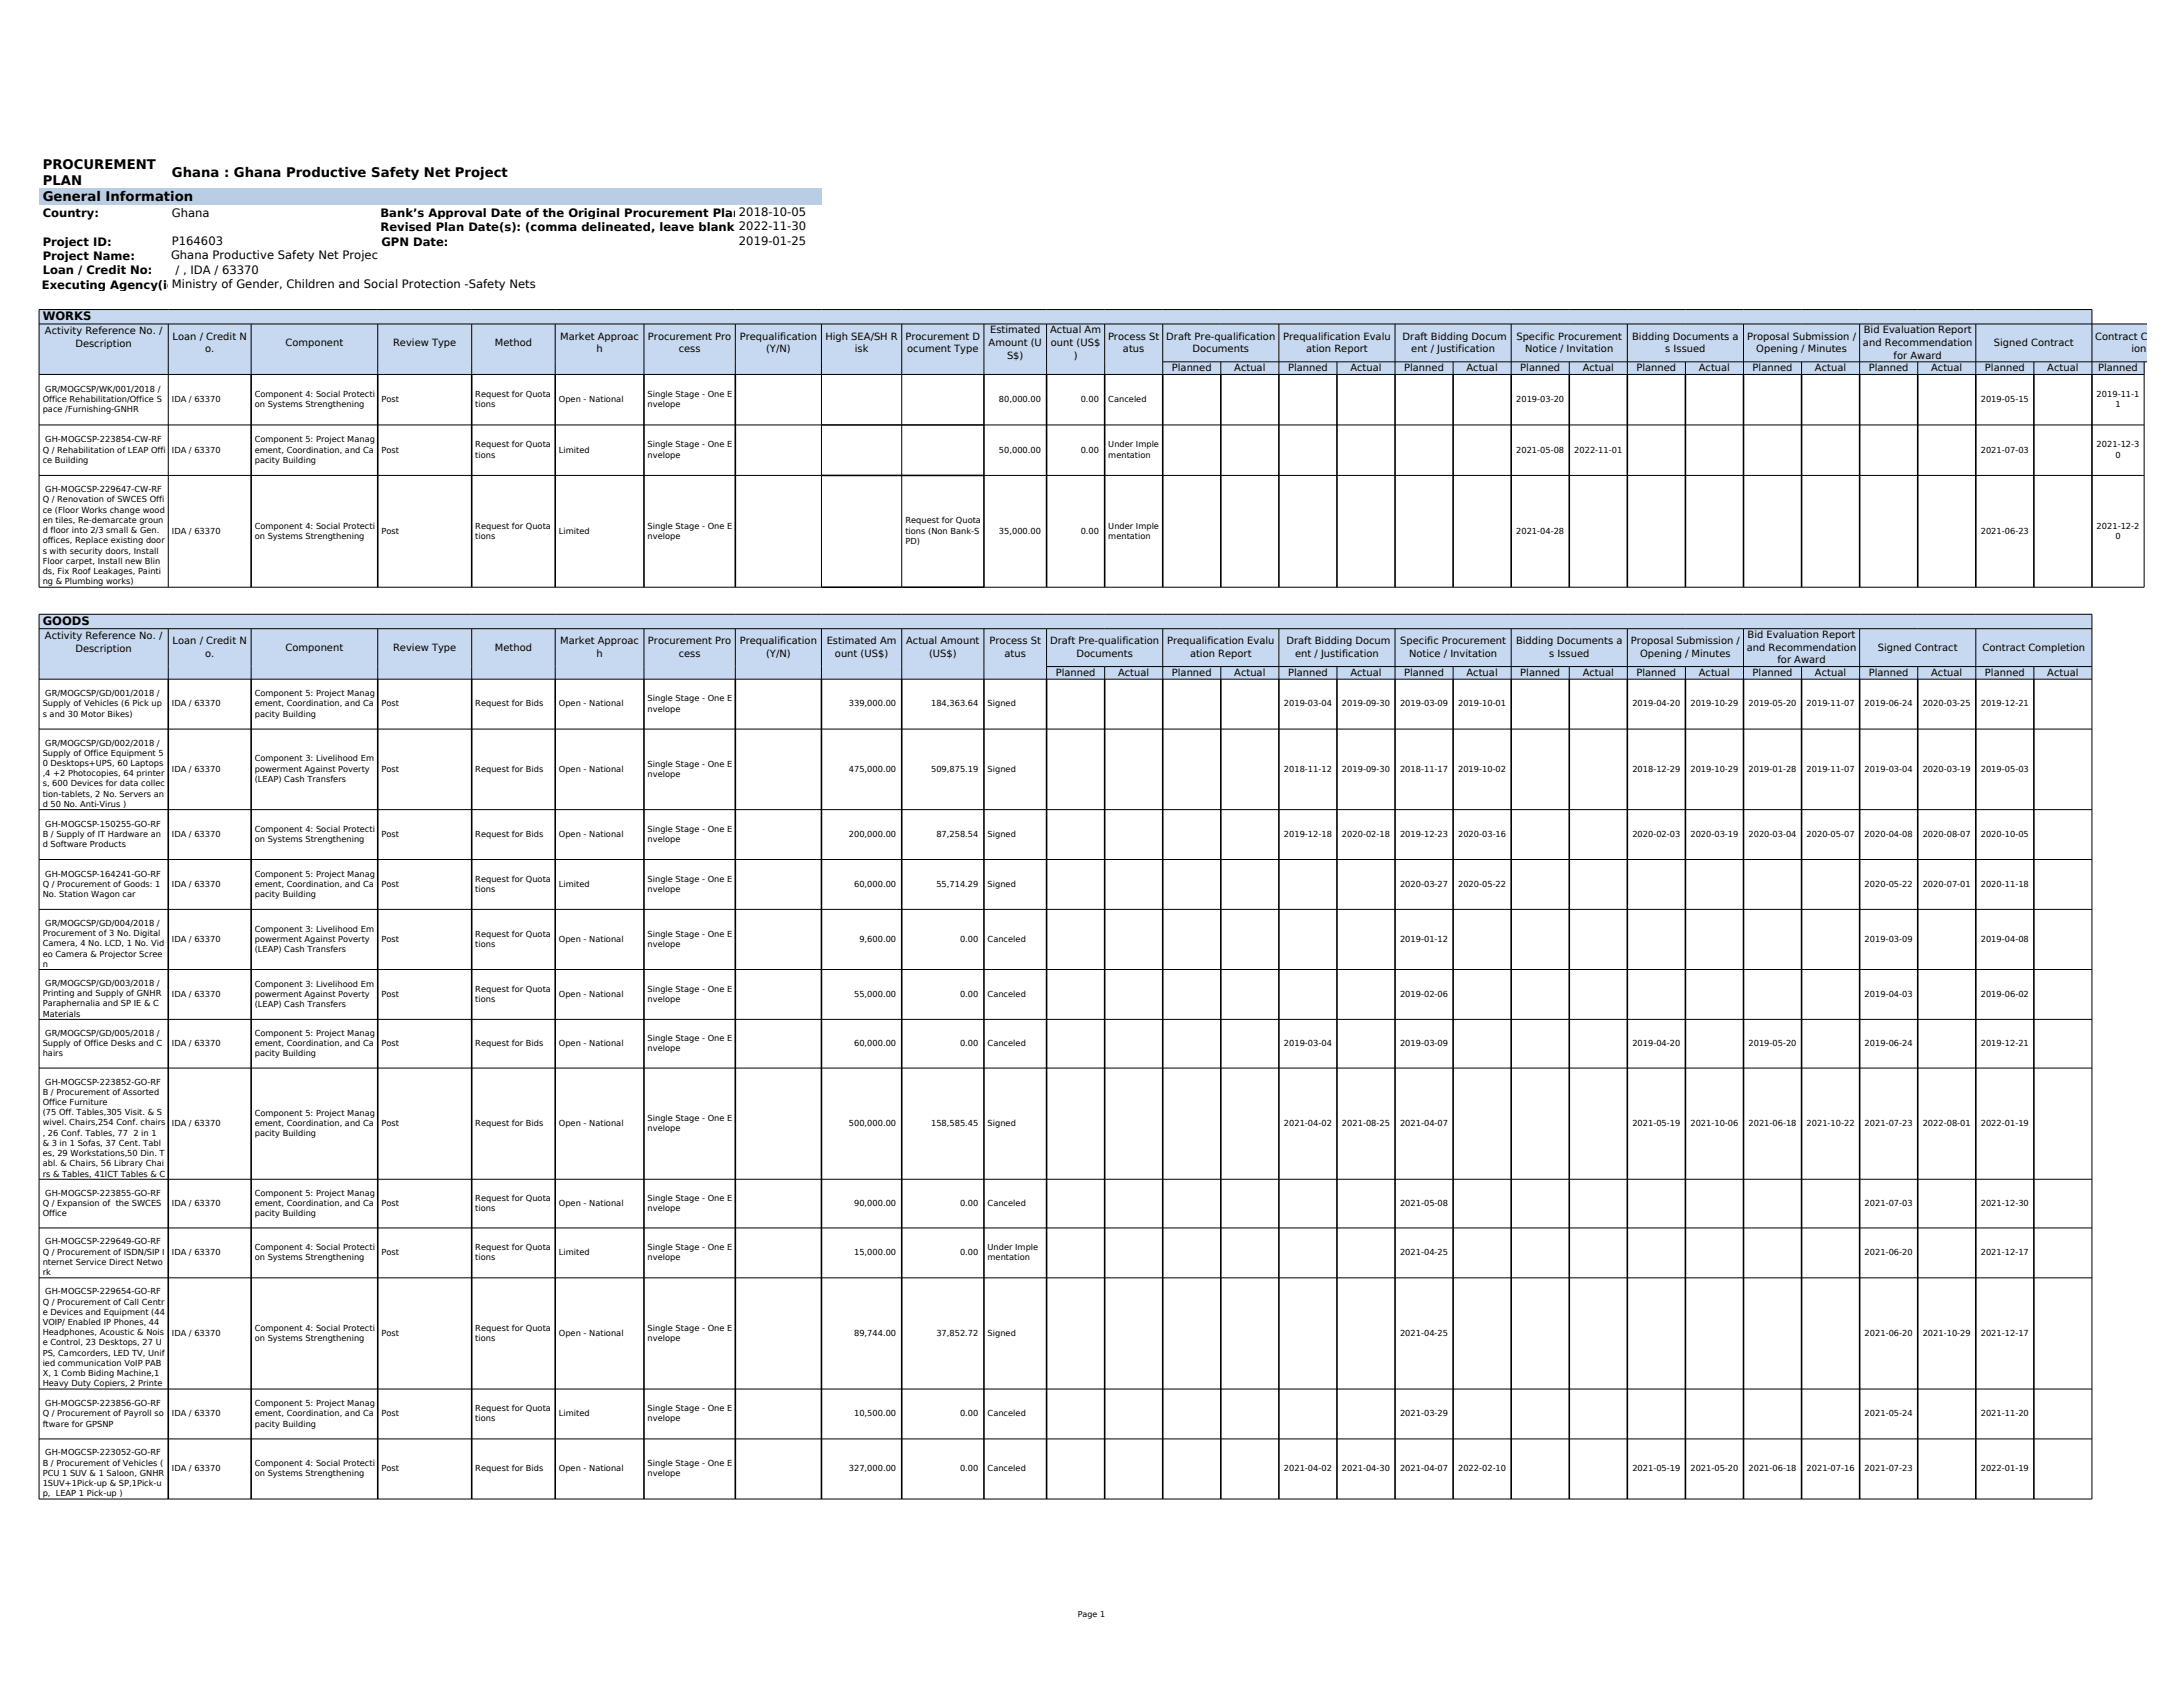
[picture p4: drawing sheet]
<svg xmlns="http://www.w3.org/2000/svg" width="279mm" height="216mm" viewBox="0 0 279 216" stroke-linecap="round" stroke-linejoin="round" font-family="sans-serif">
<defs><g id="words">
<g font-size="1.7">
<text x="5.5" y="21.6">PROCUREMENT</text>
<text x="5.5" y="23.7">PLAN</text>
<text x="22" y="22.6">Ghana : Ghana Productive Safety Net Project</text>
<text x="5.5" y="25.7">General Information</text>
</g>
<g font-size="1.5">
<text x="5.5" y="27.8">Country:</text>
<text x="22" y="27.8">Ghana</text>
<text x="48.7" y="27.7">Bank’s Approval Date of the Original Procurement Plan2:018-10-05</text>
<text x="48.7" y="29.6">Revised Plan Date(s): (comma delineated, leave blank i2f0none)</text>
<text x="96.5" y="29.5">22-11-30</text>
<text x="5.5" y="31.4">Project ID:</text>
<text x="5.5" y="33.3">Project Name:</text>
<text x="5.5" y="35.1">Loan / Credit No:</text>
<text x="21.9" y="33.2">Ghana Productive Safety Net Project</text>
<text x="22" y="31.3">P164603</text>
<text x="22.5" y="35">/ , IDA / 63370</text>
<text x="48.8" y="31.4">GPN Date:</text>
<text x="94.6" y="31.3">2019-01-25</text>
<text x="5.4" y="37">Executing Agency(ieMinistry of Gender, Children and Social Protection -Safety Nets</text>
<text x="5.5" y="41">WORKS</text>
<text x="22.4" y="37">s):</text>
<text x="5.5" y="80">GOODS</text>
</g>
<g font-size="1.3">
<text x="5.8" y="42.8">Activity Reference No. /</text>
<text x="9.7" y="44.4">Description</text>
<text x="22.1" y="43.5">Loan / Credit N</text>
<text x="26.2" y="45.1">o.</text>
<text x="36.6" y="44.3">Component</text>
<text x="50.3" y="44.3">Review Type</text>
<text x="63.3" y="44.3">Method</text>
<text x="71.7" y="43.5">Market Approac</text>
<text x="76.3" y="45.1">h</text>
<text x="82.9" y="43.5">Procurement Pro</text>
<text x="86.9" y="45.1">cess</text>
<text x="94.7" y="43.5">Prequalification</text>
<text x="98.1" y="45.1">(Y/N)</text>
<text x="105.6" y="43.5">High SEA/SH R</text>
<text x="109.4" y="45.1">isk</text>
<text x="115.9" y="43.5">Procurement D</text>
<text x="116.1" y="45.1">ocument Type</text>
<text x="126.5" y="44.3">Amount (U</text>
<text x="126.7" y="42.7">Estimated</text>
<text x="128.9" y="45.9">S$)</text>
<text x="134.4" y="42.7">Actual Am</text>
<text x="134.5" y="44.3">ount (US$</text>
<text x="137.4" y="45.9">)</text>
<text x="141.8" y="43.5">Process St</text>
<text x="143.7" y="45.1">atus</text>
<text x="149.3" y="43.5">Draft Pre-qualification</text>
<text x="150" y="47.5">Planned</text>
<text x="152.6" y="45.1">Documents</text>
<text x="158" y="47.5">Actual</text>
<text x="164.2" y="43.5">Prequalification Evalu</text>
<text x="164.9" y="47.5">Planned</text>
<text x="167.2" y="45.1">ation Report</text>
<text x="172.8" y="47.5">Actual</text>
<text x="179.5" y="43.5">Draft Bidding Docum</text>
<text x="179.7" y="47.5">Planned</text>
<text x="180.6" y="45.1">ent / Justification</text>
<text x="187.7" y="47.5">Actual</text>
<text x="194.1" y="43.5">Specific Procurement</text>
<text x="194.6" y="47.5">Planned</text>
<text x="195.2" y="45.1">Notice / Invitation</text>
<text x="202.6" y="47.5">Actual</text>
<text x="208.9" y="43.5">Bidding Documents a</text>
<text x="209.5" y="47.5">Planned</text>
<text x="213.1" y="45.1">s Issued</text>
<text x="217.4" y="47.5">Actual</text>
<text x="223.6" y="43.5">Proposal Submission /</text>
<text x="224.3" y="47.5">Planned</text>
<text x="224.8" y="45.1">Opening / Minutes</text>
<text x="232.3" y="47.5">Actual</text>
<text x="238.4" y="44.3">and Recommendation</text>
<text x="238.5" y="42.7">Bid Evaluation Report</text>
<text x="239.2" y="47.5">Planned</text>
<text x="242.4" y="45.9">for Award</text>
<text x="247.2" y="47.5">Actual</text>
<text x="254.1" y="47.5">Planned</text>
<text x="255.2" y="44.3">Signed Contract</text>
<text x="262" y="47.5">Actual</text>
<text x="268.2" y="43.5">Contract C</text>
<text x="268.5" y="47.5">Planned</text>
<text x="272.8" y="45.1">ion</text>
<text x="5.8" y="81.8">Activity Reference No. /</text>
<text x="9.7" y="83.4">Description</text>
<text x="22.1" y="82.5">Loan / Credit N</text>
<text x="36.6" y="83.3">Component</text>
<text x="50.3" y="83.3">Review Type</text>
<text x="63.3" y="83.3">Method</text>
<text x="71.7" y="82.5">Market Approac</text>
<text x="82.9" y="82.5">Procurement Pro</text>
<text x="94.7" y="82.5">Prequalification</text>
<text x="105.8" y="82.5">Estimated Am</text>
<text x="116" y="82.5">Actual Amount</text>
<text x="126.7" y="82.5">Process St</text>
<text x="134.4" y="82.5">Draft Pre-qualification</text>
<text x="149.4" y="82.5">Prequalification Evalu</text>
<text x="164.7" y="82.5">Draft Bidding Docum</text>
<text x="179.2" y="82.5">Specific Procurement</text>
<text x="194" y="82.5">Bidding Documents a</text>
<text x="208.7" y="82.5">Proposal Submission /</text>
<text x="223.6" y="83.3">and Recommendation</text>
<text x="223.7" y="81.7">Bid Evaluation Report</text>
<text x="240.3" y="83.3">Signed Contract</text>
<text x="253.7" y="83.3">Contract Completion</text>
<text x="26.2" y="84.1">o.</text>
<text x="76.3" y="84.1">h</text>
<text x="86.9" y="84.1">cess</text>
<text x="98.1" y="84.1">(Y/N)</text>
<text x="106.9" y="84.1">ount (US$)</text>
<text x="118.9" y="84.1">(US$)</text>
<text x="128.6" y="84.1">atus</text>
<text x="135.1" y="86.5">Planned</text>
<text x="137.8" y="84.1">Documents</text>
<text x="143.1" y="86.5">Actual</text>
<text x="150" y="86.5">Planned</text>
<text x="152.3" y="84.1">ation Report</text>
<text x="158" y="86.5">Actual</text>
<text x="164.9" y="86.5">Planned</text>
<text x="165.8" y="84.1">ent / Justification</text>
<text x="172.8" y="86.5">Actual</text>
<text x="179.7" y="86.5">Planned</text>
<text x="180.3" y="84.1">Notice / Invitation</text>
<text x="187.7" y="86.5">Actual</text>
<text x="194.6" y="86.5">Planned</text>
<text x="198.3" y="84.1">s Issued</text>
<text x="202.6" y="86.5">Actual</text>
<text x="209.5" y="86.5">Planned</text>
<text x="209.9" y="84.1">Opening / Minutes</text>
<text x="217.4" y="86.5">Actual</text>
<text x="224.3" y="86.5">Planned</text>
<text x="227.5" y="84.9">for Award</text>
<text x="232.3" y="86.5">Actual</text>
<text x="239.2" y="86.5">Planned</text>
<text x="247.2" y="86.5">Actual</text>
<text x="254.1" y="86.5">Planned</text>
<text x="262" y="86.5">Actual</text>
</g>
<g font-size="1.1">
<text x="5.5" y="51.5">Office Rehabilitation/Office S</text>
<text x="5.5" y="52.8">pace /Furnishing-GNHR</text>
<text x="5.8" y="50.1">GR/MOGCSP/WK/001/2018 /</text>
<text x="22" y="51.5">IDA / 63370</text>
<text x="32.6" y="50.8">Component 4: Social Protecti</text>
<text x="32.6" y="52.1">on Systems Strengthening</text>
<text x="48.8" y="51.5">Post</text>
<text x="60.8" y="50.8">Request for Quota</text>
<text x="60.8" y="52.1">tions</text>
<text x="71.5" y="51.5">Open - National</text>
<text x="82.9" y="50.8">Single Stage - One E</text>
<text x="82.9" y="52.1">nvelope</text>
<text x="127.9" y="51.5">80,000.00</text>
<text x="138.3" y="51.5">0.00</text>
<text x="141.8" y="51.5">Canceled</text>
<text x="194.1" y="51.5">2019-03-20</text>
<text x="253.5" y="51.5">2019-05-15</text>
<text x="268.3" y="50.8">2019-11-1</text>
<text x="270.8" y="52.1">1</text>
<text x="5.5" y="57.9">Q / Rehabilitation of LEAP Offi</text>
<text x="5.5" y="59.2">ce Building</text>
<text x="5.8" y="56.6">GH-MOGCSP-223854-CW-RF</text>
<text x="22" y="57.9">IDA / 63370</text>
<text x="32.6" y="56.6">Component 5: Project Manag</text>
<text x="32.6" y="57.9">ement, Coordination, and Ca</text>
<text x="32.6" y="59.2">pacity Building</text>
<text x="48.8" y="57.9">Post</text>
<text x="60.8" y="57.3">Request for Quota</text>
<text x="60.8" y="58.6">tions</text>
<text x="71.5" y="57.9">Limited</text>
<text x="82.9" y="57.3">Single Stage - One E</text>
<text x="82.9" y="58.6">nvelope</text>
<text x="127.9" y="57.9">50,000.00</text>
<text x="138.3" y="57.9">0.00</text>
<text x="141.8" y="57.3">Under Imple</text>
<text x="141.8" y="58.6">mentation</text>
<text x="194.1" y="57.9">2021-05-08</text>
<text x="201.5" y="57.9">2022-11-01</text>
<text x="253.5" y="57.9">2021-07-03</text>
<text x="268.3" y="57.3">2021-12-3</text>
<text x="270.8" y="58.6">0</text>
<text x="5.5" y="64.3">Q / Renovation of SWCES Offi</text>
<text x="5.5" y="65.6">ce (Floor Works change wood</text>
<text x="5.8" y="63">GH-MOGCSP-229647-CW-RF</text>
<text x="5.5" y="66.9">en tiles, Re-demarcate groun</text>
<text x="5.5" y="68.2">d floor into 2/3 small &amp; Gen.</text>
<text x="5.5" y="69.5">offices, Replace existing door</text>
<text x="5.5" y="70.8">s with security doors, Install</text>
<text x="22" y="68.3">IDA / 63370</text>
<text x="32.6" y="67.6">Component 4: Social Protecti</text>
<text x="32.6" y="69">on Systems Strengthening</text>
<text x="48.8" y="68.3">Post</text>
<text x="60.8" y="67.6">Request for Quota</text>
<text x="60.8" y="69">tions</text>
<text x="71.5" y="68.3">Limited</text>
<text x="82.9" y="67.6">Single Stage - One E</text>
<text x="82.9" y="69">nvelope</text>
<text x="115.9" y="67">Request for Quota</text>
<text x="115.9" y="68.3">tions (Non Bank-S</text>
<text x="115.9" y="69.6">PD)</text>
<text x="127.9" y="68.3">35,000.00</text>
<text x="138.3" y="68.3">0.00</text>
<text x="141.8" y="67.6">Under Imple</text>
<text x="141.8" y="69">mentation</text>
<text x="194.1" y="68.3">2021-04-28</text>
<text x="253.5" y="68.3">2021-06-23</text>
<text x="268.3" y="67.6">2021-12-2</text>
<text x="270.8" y="69">0</text>
<text x="5.5" y="72.1">Floor carpet, Install new Blin</text>
<text x="5.5" y="73.5">ds, Fix Roof Leakages, Painti</text>
<text x="5.5" y="74.8">ng &amp; Plumbing works)</text>
<text x="5.8" y="89.1">GR/MOGCSP/GD/001/2018 /</text>
<text x="32.6" y="89.1">Component 5: Project Manag</text>
<text x="82.9" y="89.8">Single Stage - One E</text>
<text x="5.5" y="90.4">Supply of Vehicles (6 Pick up</text>
<text x="5.5" y="91.7">s and 30 Motor Bikes)</text>
<text x="5.8" y="95.4">GR/MOGCSP/GD/002/2018 /</text>
<text x="22" y="90.4">IDA / 63370</text>
<text x="32.6" y="90.4">ement, Coordination, and Ca</text>
<text x="32.6" y="91.7">pacity Building</text>
<text x="48.8" y="90.4">Post</text>
<text x="60.8" y="90.4">Request for Bids</text>
<text x="71.5" y="90.4">Open - National</text>
<text x="82.9" y="91.1">nvelope</text>
<text x="108.6" y="90.4">339,000.00</text>
<text x="119.2" y="90.4">184,363.64</text>
<text x="126.4" y="90.4">Signed</text>
<text x="164.3" y="90.4">2019-03-04</text>
<text x="171.8" y="90.4">2019-09-30</text>
<text x="179.2" y="90.4">2019-03-09</text>
<text x="186.6" y="90.4">2019-10-01</text>
<text x="208.9" y="90.4">2019-04-20</text>
<text x="216.4" y="90.4">2019-10-29</text>
<text x="223.8" y="90.4">2019-05-20</text>
<text x="231.2" y="90.4">2019-11-07</text>
<text x="238.7" y="90.4">2019-06-24</text>
<text x="246.1" y="90.4">2020-03-25</text>
<text x="253.5" y="90.4">2019-12-21</text>
<text x="5.5" y="96.7">Supply of Office Equipment 5</text>
<text x="5.5" y="98">0 Desktops+UPS, 60 Laptops</text>
<text x="5.5" y="99.3">,4 +2 Photocopies, 64 printer</text>
<text x="5.5" y="100.6">s, 600 Devices for data collec</text>
<text x="5.5" y="102">tion-tablets, 2 No. Servers an</text>
<text x="22" y="98.8">IDA / 63370</text>
<text x="32.6" y="97.5">Component 3: Livelihood Em</text>
<text x="32.6" y="98.8">powerment Against Poverty</text>
<text x="32.6" y="100.1">(LEAP) Cash Transfers</text>
<text x="48.8" y="98.8">Post</text>
<text x="60.8" y="98.8">Request for Bids</text>
<text x="71.5" y="98.8">Open - National</text>
<text x="82.9" y="98.1">Single Stage - One E</text>
<text x="82.9" y="99.4">nvelope</text>
<text x="108.6" y="98.8">475,000.00</text>
<text x="119.2" y="98.8">509,875.19</text>
<text x="126.4" y="98.8">Signed</text>
<text x="164.3" y="98.8">2018-11-12</text>
<text x="171.8" y="98.8">2019-09-30</text>
<text x="179.2" y="98.8">2018-11-17</text>
<text x="186.6" y="98.8">2019-10-02</text>
<text x="208.9" y="98.8">2018-12-29</text>
<text x="216.4" y="98.8">2019-10-29</text>
<text x="223.8" y="98.8">2019-01-28</text>
<text x="231.2" y="98.8">2019-11-07</text>
<text x="238.7" y="98.8">2019-03-04</text>
<text x="246.1" y="98.8">2020-03-19</text>
<text x="253.5" y="98.8">2019-05-03</text>
<text x="5.5" y="103.3">d 50 No. Anti-Virus )</text>
<text x="5.5" y="107.1">B / Supply of IT Hardware an</text>
<text x="5.8" y="105.8">GH-MOGCSP-150255-GO-RF</text>
<text x="22" y="107.1">IDA / 63370</text>
<text x="32.6" y="106.5">Component 4: Social Protecti</text>
<text x="32.6" y="107.8">on Systems Strengthening</text>
<text x="48.8" y="107.1">Post</text>
<text x="60.8" y="107.1">Request for Bids</text>
<text x="71.5" y="107.1">Open - National</text>
<text x="82.9" y="106.5">Single Stage - One E</text>
<text x="82.9" y="107.8">nvelope</text>
<text x="108.6" y="107.1">200,000.00</text>
<text x="119.8" y="107.1">87,258.54</text>
<text x="126.4" y="107.1">Signed</text>
<text x="164.3" y="107.1">2019-12-18</text>
<text x="171.8" y="107.1">2020-02-18</text>
<text x="179.2" y="107.1">2019-12-23</text>
<text x="186.6" y="107.1">2020-03-16</text>
<text x="208.9" y="107.1">2020-02-03</text>
<text x="216.4" y="107.1">2020-03-19</text>
<text x="223.8" y="107.1">2020-03-04</text>
<text x="231.2" y="107.1">2020-05-07</text>
<text x="238.7" y="107.1">2020-04-08</text>
<text x="246.1" y="107.1">2020-08-07</text>
<text x="253.5" y="107.1">2020-10-05</text>
<text x="5.5" y="108.4">d Software Products</text>
<text x="5.5" y="113.5">Q / Procurement of Goods: 1</text>
<text x="5.8" y="112.2">GH-MOGCSP-164241-GO-RF</text>
<text x="22" y="113.5">IDA / 63370</text>
<text x="32.6" y="112.2">Component 5: Project Manag</text>
<text x="32.6" y="113.5">ement, Coordination, and Ca</text>
<text x="48.8" y="113.5">Post</text>
<text x="60.8" y="112.8">Request for Quota</text>
<text x="71.5" y="113.5">Limited</text>
<text x="82.9" y="112.8">Single Stage - One E</text>
<text x="109.3" y="113.5">60,000.00</text>
<text x="119.8" y="113.5">55,714.29</text>
<text x="126.4" y="113.5">Signed</text>
<text x="179.2" y="113.5">2020-03-27</text>
<text x="186.6" y="113.5">2020-05-22</text>
<text x="238.7" y="113.5">2020-05-22</text>
<text x="246.1" y="113.5">2020-07-01</text>
<text x="253.5" y="113.5">2020-11-18</text>
<text x="5.5" y="114.8">No. Station Wagon car</text>
<text x="5.5" y="119.8">Procurement of 3 No. Digital</text>
<text x="5.8" y="118.5">GR/MOGCSP/GD/004/2018 /</text>
<text x="32.6" y="114.8">pacity Building</text>
<text x="32.6" y="119.2">Component 3: Livelihood Em</text>
<text x="60.8" y="114.1">tions</text>
<text x="60.8" y="119.9">Request for Quota</text>
<text x="82.9" y="114.1">nvelope</text>
<text x="82.9" y="119.9">Single Stage - One E</text>
<text x="5.5" y="121.1">Camera, 4 No. LCD, 1 No. Vid</text>
<text x="5.5" y="122.4">eo Camera &amp; Projector Scree</text>
<text x="5.5" y="123.7">n</text>
<text x="22" y="120.5">IDA / 63370</text>
<text x="32.6" y="120.5">powerment Against Poverty</text>
<text x="32.6" y="121.8">(LEAP) Cash Transfers</text>
<text x="48.8" y="120.5">Post</text>
<text x="60.8" y="121.2">tions</text>
<text x="71.5" y="120.5">Open - National</text>
<text x="82.9" y="121.2">nvelope</text>
<text x="110" y="120.5">9,600.00</text>
<text x="122.9" y="120.5">0.00</text>
<text x="126.4" y="120.5">Canceled</text>
<text x="179.2" y="120.5">2019-01-12</text>
<text x="238.7" y="120.5">2019-03-09</text>
<text x="253.5" y="120.5">2019-04-08</text>
<text x="5.5" y="127.5">Printing and Supply of GNHR</text>
<text x="5.5" y="128.8">Paraphernalia and SP IE &amp; C</text>
<text x="5.5" y="130.1">Materials</text>
<text x="5.8" y="126.2">GR/MOGCSP/GD/003/2018 /</text>
<text x="22" y="127.6">IDA / 63370</text>
<text x="32.6" y="126.3">Component 3: Livelihood Em</text>
<text x="32.6" y="127.6">powerment Against Poverty</text>
<text x="32.6" y="128.9">(LEAP) Cash Transfers</text>
<text x="48.8" y="127.6">Post</text>
<text x="60.8" y="126.9">Request for Quota</text>
<text x="60.8" y="128.2">tions</text>
<text x="71.5" y="127.6">Open - National</text>
<text x="82.9" y="126.9">Single Stage - One E</text>
<text x="82.9" y="128.2">nvelope</text>
<text x="109.3" y="127.6">55,000.00</text>
<text x="122.9" y="127.6">0.00</text>
<text x="126.4" y="127.6">Canceled</text>
<text x="179.2" y="127.6">2019-02-06</text>
<text x="238.7" y="127.6">2019-04-03</text>
<text x="253.5" y="127.6">2019-06-02</text>
<text x="5.5" y="133.9">Supply of Office Desks and C</text>
<text x="5.5" y="135.2">hairs</text>
<text x="5.8" y="132.6">GR/MOGCSP/GD/005/2018 /</text>
<text x="22" y="133.9">IDA / 63370</text>
<text x="32.6" y="132.6">Component 5: Project Manag</text>
<text x="32.6" y="133.9">ement, Coordination, and Ca</text>
<text x="32.6" y="135.2">pacity Building</text>
<text x="48.8" y="133.9">Post</text>
<text x="60.8" y="133.9">Request for Bids</text>
<text x="71.5" y="133.9">Open - National</text>
<text x="82.9" y="133.2">Single Stage - One E</text>
<text x="82.9" y="134.5">nvelope</text>
<text x="109.3" y="133.9">60,000.00</text>
<text x="122.9" y="133.9">0.00</text>
<text x="126.4" y="133.9">Canceled</text>
<text x="164.3" y="133.9">2019-03-04</text>
<text x="179.2" y="133.9">2019-03-09</text>
<text x="208.9" y="133.9">2019-04-20</text>
<text x="223.8" y="133.9">2019-05-20</text>
<text x="238.7" y="133.9">2019-06-24</text>
<text x="253.5" y="133.9">2019-12-21</text>
<text x="5.5" y="140.1">B / Procurement of Assorted</text>
<text x="5.5" y="141.4">Office Furniture</text>
<text x="5.5" y="142.7">(75 Off. Tables,305 Visit. &amp; S</text>
<text x="5.8" y="138.8">GH-MOGCSP-223852-GO-RF</text>
<text x="32.6" y="142.8">Component 5: Project Manag</text>
<text x="82.9" y="143.5">Single Stage - One E</text>
<text x="5.5" y="144">wivel. Chairs,254 Conf. chairs</text>
<text x="5.5" y="145.3">, 26 Conf. Tables, 77</text>
<text x="5.5" y="146.6">&amp; 3 in 1 Sofas, 37 Cent. Tabl</text>
<text x="5.5" y="148">es, 29 Workstations,50 Din. T</text>
<text x="5.5" y="149.3">abl. &amp; Chairs, 56 Library Chai</text>
<text x="17.1" y="145.3">2 in 1</text>
<text x="22" y="144.1">IDA / 63370</text>
<text x="32.6" y="144.1">ement, Coordination, and Ca</text>
<text x="32.6" y="145.4">pacity Building</text>
<text x="48.8" y="144.1">Post</text>
<text x="60.8" y="144.1">Request for Bids</text>
<text x="71.5" y="144.1">Open - National</text>
<text x="82.9" y="144.8">nvelope</text>
<text x="108.6" y="144.1">500,000.00</text>
<text x="119.2" y="144.1">158,585.45</text>
<text x="126.4" y="144.1">Signed</text>
<text x="164.3" y="144.1">2021-04-02</text>
<text x="171.8" y="144.1">2021-08-25</text>
<text x="179.2" y="144.1">2021-04-07</text>
<text x="208.9" y="144.1">2021-05-19</text>
<text x="216.4" y="144.1">2021-10-06</text>
<text x="223.8" y="144.1">2021-06-18</text>
<text x="231.2" y="144.1">2021-10-22</text>
<text x="238.7" y="144.1">2021-07-23</text>
<text x="246.1" y="144.1">2022-08-01</text>
<text x="253.5" y="144.1">2022-01-19</text>
<text x="5.5" y="150.6">rs &amp; Tables, 41ICT Tables &amp; C</text>
<text x="5.5" y="151.9">hairs)</text>
<text x="5.5" y="154.3">Q / Expansion of the SWCES</text>
<text x="5.5" y="155.6">Office</text>
<text x="5.8" y="153">GH-MOGCSP-223855-GO-RF</text>
<text x="22" y="154.3">IDA / 63370</text>
<text x="32.6" y="153">Component 5: Project Manag</text>
<text x="32.6" y="154.3">ement, Coordination, and Ca</text>
<text x="32.6" y="155.6">pacity Building</text>
<text x="48.8" y="154.3">Post</text>
<text x="60.8" y="153.7">Request for Quota</text>
<text x="60.8" y="155">tions</text>
<text x="71.5" y="154.3">Open - National</text>
<text x="82.9" y="153.7">Single Stage - One E</text>
<text x="82.9" y="155">nvelope</text>
<text x="109.3" y="154.3">90,000.00</text>
<text x="122.9" y="154.3">0.00</text>
<text x="126.4" y="154.3">Canceled</text>
<text x="179.2" y="154.3">2021-05-08</text>
<text x="238.7" y="154.3">2021-07-03</text>
<text x="253.5" y="154.3">2021-12-30</text>
<text x="5.5" y="160.6">Q / Procurement of ISDN/SIP I</text>
<text x="5.5" y="161.9">nternet Service Direct Netwo</text>
<text x="5.8" y="159.3">GH-MOGCSP-229649-GO-RF</text>
<text x="22" y="160.6">IDA / 63370</text>
<text x="32.6" y="160">Component 4: Social Protecti</text>
<text x="32.6" y="161.3">on Systems Strengthening</text>
<text x="48.8" y="160.6">Post</text>
<text x="60.8" y="160">Request for Quota</text>
<text x="60.8" y="161.3">tions</text>
<text x="71.5" y="160.6">Limited</text>
<text x="82.9" y="160">Single Stage - One E</text>
<text x="82.9" y="161.3">nvelope</text>
<text x="109.3" y="160.6">15,000.00</text>
<text x="122.9" y="160.6">0.00</text>
<text x="126.4" y="160">Under Imple</text>
<text x="126.4" y="161.3">mentation</text>
<text x="179.2" y="160.6">2021-04-25</text>
<text x="238.7" y="160.6">2021-06-20</text>
<text x="253.5" y="160.6">2021-12-17</text>
<text x="5.5" y="163.2">rk</text>
<text x="5.5" y="167">Q / Procurement of Call Centr</text>
<text x="5.8" y="165.6">GH-MOGCSP-229654-GO-RF</text>
<text x="5.5" y="168.3">e Devices and Equipment (44</text>
<text x="5.5" y="169.6">VOIP/ Enabled IP Phones, 44</text>
<text x="5.5" y="170.9">Headphones, Acoustic &amp; Nois</text>
<text x="5.5" y="172.2">e Control, 23 Desktops, 27 U</text>
<text x="5.5" y="173.5">PS, Camcorders, LED TV, Unif</text>
<text x="22" y="171">IDA / 63370</text>
<text x="32.6" y="170.3">Component 4: Social Protecti</text>
<text x="32.6" y="171.6">on Systems Strengthening</text>
<text x="48.8" y="171">Post</text>
<text x="60.8" y="170.3">Request for Quota</text>
<text x="60.8" y="171.6">tions</text>
<text x="71.5" y="171">Open - National</text>
<text x="82.9" y="170.3">Single Stage - One E</text>
<text x="82.9" y="171.6">nvelope</text>
<text x="109.3" y="171">89,744.00</text>
<text x="119.8" y="171">37,852.72</text>
<text x="126.4" y="171">Signed</text>
<text x="179.2" y="171">2021-04-25</text>
<text x="238.7" y="171">2021-06-20</text>
<text x="246.1" y="171">2021-10-29</text>
<text x="253.5" y="171">2021-12-17</text>
<text x="5.5" y="174.8">ied communication VoIP PAB</text>
<text x="5.5" y="176.1">X, 1 Comb Biding Machine,1</text>
<text x="5.5" y="177.4">Heavy Duty Copiers, 2 Printe</text>
<text x="5.5" y="178.7">rs etc.)</text>
<text x="5.8" y="180">GH-MOGCSP-223856-GO-RF</text>
<text x="32.6" y="180">Component 5: Project Manag</text>
<text x="5.5" y="181.3">Q / Procurement of Payroll so</text>
<text x="5.5" y="182.6">ftware for GPSNP</text>
<text x="22" y="181.3">IDA / 63370</text>
<text x="32.6" y="181.3">ement, Coordination, and Ca</text>
<text x="32.6" y="182.6">pacity Building</text>
<text x="48.8" y="181.3">Post</text>
<text x="60.8" y="180.6">Request for Quota</text>
<text x="60.8" y="181.9">tions</text>
<text x="71.5" y="181.3">Limited</text>
<text x="82.9" y="180.6">Single Stage - One E</text>
<text x="82.9" y="181.9">nvelope</text>
<text x="109.3" y="181.3">10,500.00</text>
<text x="122.9" y="181.3">0.00</text>
<text x="126.4" y="181.3">Canceled</text>
<text x="179.2" y="181.3">2021-03-29</text>
<text x="238.7" y="181.3">2021-05-24</text>
<text x="253.5" y="181.3">2021-11-20</text>
<text x="5.5" y="187.6">B / Procurement of Vehicles (</text>
<text x="5.5" y="188.9">PCU 1 SUV &amp; 1 Saloon, GNHR</text>
<text x="5.5" y="190.2">1SUV+1Pick-up &amp; SP,1Pick-u</text>
<text x="5.5" y="191.5">p, LEAP 1 Pick-up )</text>
<text x="5.8" y="186.3">GH-MOGCSP-223052-GO-RF</text>
<text x="22" y="188.3">IDA / 63370</text>
<text x="32.6" y="187.6">Component 4: Social Protecti</text>
<text x="32.6" y="189">on Systems Strengthening</text>
<text x="48.8" y="188.3">Post</text>
<text x="60.8" y="188.3">Request for Bids</text>
<text x="71.5" y="188.3">Open - National</text>
<text x="82.9" y="187.6">Single Stage - One E</text>
<text x="82.9" y="189">nvelope</text>
<text x="108.6" y="188.3">327,000.00</text>
<text x="122.9" y="188.3">0.00</text>
<text x="126.4" y="188.3">Canceled</text>
<text x="164.3" y="188.3">2021-04-02</text>
<text x="171.8" y="188.3">2021-04-30</text>
<text x="179.2" y="188.3">2021-04-07</text>
<text x="186.6" y="188.3">2022-02-10</text>
<text x="208.9" y="188.3">2021-05-19</text>
<text x="216.4" y="188.3">2021-05-20</text>
<text x="223.8" y="188.3">2021-06-18</text>
<text x="231.2" y="188.3">2021-07-16</text>
<text x="238.7" y="188.3">2021-07-23</text>
<text x="253.5" y="188.3">2022-01-19</text>
</g>
<text font-size="1" x="138" y="207">Page 1</text>
</g></defs>
<path d="M5 24.2h100.1v2h-100.1z" fill="#b9cde5"/>
<g fill="#c6d9f1">
<path d="M5 39.6h16.5v1.9h-16.5z"/>
<path d="M21.5 39.6h10.6v1.9h-10.6z"/>
<path d="M32.1 39.6h16.2v1.9h-16.2z"/>
<path d="M48.3 39.6h12.1v1.9h-12.1z"/>
<path d="M60.4 39.6h10.7v1.9h-10.7z"/>
<path d="M71.1 39.6h11.3v1.9h-11.3z"/>
<path d="M82.4 39.6h11.7v1.9h-11.7z"/>
<path d="M94.1 39.6h11v1.9h-11z"/>
<path d="M105.1 39.6h10.3v1.9h-10.3z"/>
<path d="M115.4 39.6h10.5v1.9h-10.5z"/>
<path d="M125.9 39.6h8.1v1.9h-8.1z"/>
<path d="M134 39.6h7.4v1.9h-7.4z"/>
<path d="M141.4 39.6h7.4v1.9h-7.4z"/>
<path d="M148.8 39.6h7.5v1.9h-7.5z"/>
<path d="M156.3 39.6h7.4v1.9h-7.4z"/>
<path d="M163.7 39.6h7.4v1.9h-7.4z"/>
<path d="M171.1 39.6h7.4v1.9h-7.4z"/>
<path d="M178.5 39.6h7.5v1.9h-7.5z"/>
<path d="M186 39.6h7.4v1.9h-7.4z"/>
<path d="M193.4 39.6h7.4v1.9h-7.4z"/>
<path d="M200.8 39.6h7.5v1.9h-7.5z"/>
<path d="M208.3 39.6h7.4v1.9h-7.4z"/>
<path d="M215.7 39.6h7.4v1.9h-7.4z"/>
<path d="M223.1 39.6h7.5v1.9h-7.5z"/>
<path d="M230.6 39.6h7.4v1.9h-7.4z"/>
<path d="M238 39.6h7.4v1.9h-7.4z"/>
<path d="M245.4 39.6h7.5v1.9h-7.5z"/>
<path d="M252.9 39.6h7.4v1.9h-7.4z"/>
<path d="M260.3 39.6h7.4v1.9h-7.4z"/>
<path d="M5 41.5h16.5v4.8h-16.5z"/>
<path d="M21.5 41.5h10.6v4.8h-10.6z"/>
<path d="M32.1 41.5h16.2v4.8h-16.2z"/>
<path d="M48.3 41.5h12.1v4.8h-12.1z"/>
<path d="M60.4 41.5h10.7v4.8h-10.7z"/>
<path d="M71.1 41.5h11.3v4.8h-11.3z"/>
<path d="M82.4 41.5h11.7v4.8h-11.7z"/>
<path d="M94.1 41.5h11v4.8h-11z"/>
<path d="M105.1 41.5h10.3v4.8h-10.3z"/>
<path d="M115.4 41.5h10.5v4.8h-10.5z"/>
<path d="M125.9 41.5h8.1v4.8h-8.1z"/>
<path d="M134 41.5h7.4v4.8h-7.4z"/>
<path d="M141.4 41.5h7.4v4.8h-7.4z"/>
<path d="M148.8 41.5h14.9v4.8h-14.9z"/>
<path d="M163.7 41.5h14.8v4.8h-14.8z"/>
<path d="M178.5 41.5h14.9v4.8h-14.9z"/>
<path d="M193.4 41.5h14.9v4.8h-14.9z"/>
<path d="M208.3 41.5h14.8v4.8h-14.8z"/>
<path d="M223.1 41.5h14.9v4.8h-14.9z"/>
<path d="M238 41.5h14.9v4.8h-14.9z"/>
<path d="M252.9 41.5h14.8v4.8h-14.8z"/>
<path d="M267.7 41.5h7v4.8h-7z"/>
<path d="M5 46.3h16.5v1.6h-16.5z"/>
<path d="M21.5 46.3h10.6v1.6h-10.6z"/>
<path d="M32.1 46.3h16.2v1.6h-16.2z"/>
<path d="M48.3 46.3h12.1v1.6h-12.1z"/>
<path d="M60.4 46.3h10.7v1.6h-10.7z"/>
<path d="M71.1 46.3h11.3v1.6h-11.3z"/>
<path d="M82.4 46.3h11.7v1.6h-11.7z"/>
<path d="M94.1 46.3h11v1.6h-11z"/>
<path d="M105.1 46.3h10.3v1.6h-10.3z"/>
<path d="M115.4 46.3h10.5v1.6h-10.5z"/>
<path d="M125.9 46.3h8.1v1.6h-8.1z"/>
<path d="M134 46.3h7.4v1.6h-7.4z"/>
<path d="M141.4 46.3h7.4v1.6h-7.4z"/>
<path d="M148.8 46.3h7.5v1.6h-7.5z"/>
<path d="M156.3 46.3h7.4v1.6h-7.4z"/>
<path d="M163.7 46.3h7.4v1.6h-7.4z"/>
<path d="M171.1 46.3h7.4v1.6h-7.4z"/>
<path d="M178.5 46.3h7.5v1.6h-7.5z"/>
<path d="M186 46.3h7.4v1.6h-7.4z"/>
<path d="M193.4 46.3h7.4v1.6h-7.4z"/>
<path d="M200.8 46.3h7.5v1.6h-7.5z"/>
<path d="M208.3 46.3h7.4v1.6h-7.4z"/>
<path d="M215.7 46.3h7.4v1.6h-7.4z"/>
<path d="M223.1 46.3h7.5v1.6h-7.5z"/>
<path d="M230.6 46.3h7.4v1.6h-7.4z"/>
<path d="M238 46.3h7.4v1.6h-7.4z"/>
<path d="M245.4 46.3h7.5v1.6h-7.5z"/>
<path d="M252.9 46.3h7.4v1.6h-7.4z"/>
<path d="M260.3 46.3h7.4v1.6h-7.4z"/>
<path d="M267.7 46.3h6.7v1.6h-6.7z"/>
<path d="M5 78.6h16.5v1.9h-16.5z"/>
<path d="M21.5 78.6h10.6v1.9h-10.6z"/>
<path d="M32.1 78.6h16.2v1.9h-16.2z"/>
<path d="M48.3 78.6h12.1v1.9h-12.1z"/>
<path d="M60.4 78.6h10.7v1.9h-10.7z"/>
<path d="M71.1 78.6h11.3v1.9h-11.3z"/>
<path d="M82.4 78.6h11.7v1.9h-11.7z"/>
<path d="M94.1 78.6h11v1.9h-11z"/>
<path d="M105.1 78.6h10.3v1.9h-10.3z"/>
<path d="M115.4 78.6h10.5v1.9h-10.5z"/>
<path d="M125.9 78.6h8.1v1.9h-8.1z"/>
<path d="M134 78.6h7.4v1.9h-7.4z"/>
<path d="M141.4 78.6h7.4v1.9h-7.4z"/>
<path d="M148.8 78.6h7.5v1.9h-7.5z"/>
<path d="M156.3 78.6h7.4v1.9h-7.4z"/>
<path d="M163.7 78.6h7.4v1.9h-7.4z"/>
<path d="M171.1 78.6h7.4v1.9h-7.4z"/>
<path d="M178.5 78.6h7.5v1.9h-7.5z"/>
<path d="M186 78.6h7.4v1.9h-7.4z"/>
<path d="M193.4 78.6h7.4v1.9h-7.4z"/>
<path d="M200.8 78.6h7.5v1.9h-7.5z"/>
<path d="M208.3 78.6h7.4v1.9h-7.4z"/>
<path d="M215.7 78.6h7.4v1.9h-7.4z"/>
<path d="M223.1 78.6h7.5v1.9h-7.5z"/>
<path d="M230.6 78.6h7.4v1.9h-7.4z"/>
<path d="M238 78.6h7.4v1.9h-7.4z"/>
<path d="M245.4 78.6h7.5v1.9h-7.5z"/>
<path d="M252.9 78.6h7.4v1.9h-7.4z"/>
<path d="M260.3 78.6h7.4v1.9h-7.4z"/>
<path d="M5 80.5h16.5v4.8h-16.5z"/>
<path d="M21.5 80.5h10.6v4.8h-10.6z"/>
<path d="M32.1 80.5h16.2v4.8h-16.2z"/>
<path d="M48.3 80.5h12.1v4.8h-12.1z"/>
<path d="M60.4 80.5h10.7v4.8h-10.7z"/>
<path d="M71.1 80.5h11.3v4.8h-11.3z"/>
<path d="M82.4 80.5h11.7v4.8h-11.7z"/>
<path d="M94.1 80.5h11v4.8h-11z"/>
<path d="M105.1 80.5h10.3v4.8h-10.3z"/>
<path d="M115.4 80.5h10.5v4.8h-10.5z"/>
<path d="M125.9 80.5h8.1v4.8h-8.1z"/>
<path d="M134 80.5h14.8v4.8h-14.8z"/>
<path d="M148.8 80.5h14.9v4.8h-14.9z"/>
<path d="M163.7 80.5h14.8v4.8h-14.8z"/>
<path d="M178.5 80.5h14.9v4.8h-14.9z"/>
<path d="M193.4 80.5h14.9v4.8h-14.9z"/>
<path d="M208.3 80.5h14.8v4.8h-14.8z"/>
<path d="M223.1 80.5h14.9v4.8h-14.9z"/>
<path d="M238 80.5h14.9v4.8h-14.9z"/>
<path d="M252.9 80.5h14.8v4.8h-14.8z"/>
<path d="M5 85.3h16.5v1.6h-16.5z"/>
<path d="M21.5 85.3h10.6v1.6h-10.6z"/>
<path d="M32.1 85.3h16.2v1.6h-16.2z"/>
<path d="M48.3 85.3h12.1v1.6h-12.1z"/>
<path d="M60.4 85.3h10.7v1.6h-10.7z"/>
<path d="M71.1 85.3h11.3v1.6h-11.3z"/>
<path d="M82.4 85.3h11.7v1.6h-11.7z"/>
<path d="M94.1 85.3h11v1.6h-11z"/>
<path d="M105.1 85.3h10.3v1.6h-10.3z"/>
<path d="M115.4 85.3h10.5v1.6h-10.5z"/>
<path d="M125.9 85.3h8.1v1.6h-8.1z"/>
<path d="M134 85.3h7.4v1.6h-7.4z"/>
<path d="M141.4 85.3h7.4v1.6h-7.4z"/>
<path d="M148.8 85.3h7.5v1.6h-7.5z"/>
<path d="M156.3 85.3h7.4v1.6h-7.4z"/>
<path d="M163.7 85.3h7.4v1.6h-7.4z"/>
<path d="M171.1 85.3h7.4v1.6h-7.4z"/>
<path d="M178.5 85.3h7.5v1.6h-7.5z"/>
<path d="M186 85.3h7.4v1.6h-7.4z"/>
<path d="M193.4 85.3h7.4v1.6h-7.4z"/>
<path d="M200.8 85.3h7.5v1.6h-7.5z"/>
<path d="M208.3 85.3h7.4v1.6h-7.4z"/>
<path d="M215.7 85.3h7.4v1.6h-7.4z"/>
<path d="M223.1 85.3h7.5v1.6h-7.5z"/>
<path d="M230.6 85.3h7.4v1.6h-7.4z"/>
<path d="M238 85.3h7.4v1.6h-7.4z"/>
<path d="M245.4 85.3h7.5v1.6h-7.5z"/>
<path d="M252.9 85.3h7.4v1.6h-7.4z"/>
<path d="M260.3 85.3h7.4v1.6h-7.4z"/>
</g>
<g fill="none" stroke="#000" stroke-width=".13">
<path d="M5 47.9h269.4M5 41.5h269.7M5 54.4h100.1M21.5 41.5v33.7M32.1 41.5v6.4M48.3 41.5v6.4M60.4 41.5v6.4M71.1 41.5v6.4M82.4 41.5v6.4M94.1 41.5v6.4M105.1 41.5v33.7h-100.1v-35.6h262.7v8.3M115.4 41.5v33.7"/>
<path d="M125.9 41.5v6.4M125.9 54.4h148.5M134 41.5v6.4M141.4 41.5v6.4M148.8 46.3h125.9M148.8 41.5v6.4M156.3 46.3v1.6M163.7 41.5v6.4M171.1 46.3v1.6M178.5 41.5v6.4M186 46.3v1.6M193.4 41.5v6.4"/>
<path d="M200.8 46.3v1.6M208.3 41.5v6.4M215.7 46.3v1.6M223.1 41.5v6.4M230.6 46.3v1.6M238 41.5v6.4M245.4 46.3v1.6M252.9 41.5v6.4M260.3 46.3v1.6M274.4 46.3v28.9h-148.5M5 78.6h262.7v113.2h-262.7zM5 60.8h100.1"/>
<path d="M125.9 60.8h148.5M5 80.5h262.7M5 86.9h262.7M5 93.3h262.7M21.5 80.5v6.4M32.1 80.5v6.4M48.3 80.5v6.4M60.4 80.5v6.4M71.1 80.5v6.4M82.4 80.5v6.4M94.1 80.5v6.4M105.1 80.5v6.4"/>
<path d="M115.4 80.5v6.4M125.9 80.5v6.4M134 85.3h133.7M134 80.5v6.4M141.4 85.3v1.6M148.8 80.5v6.4M156.3 85.3v1.6M163.7 80.5v6.4M171.1 85.3v1.6M178.5 80.5v6.4M186 85.3v1.6M193.4 80.5v6.4"/>
<path d="M200.8 85.3v1.6M208.3 80.5v6.4M215.7 85.3v1.6M223.1 80.5v6.4M230.6 85.3v1.6M238 80.5v6.4M245.4 85.3v1.6M252.9 80.5v6.4M260.3 85.3v1.6M5 103.6h262.7M5 110h262.7M5 116.4h262.7"/>
<path d="M5 124.1h262.7M5 130.5h262.7M5 136.7h262.7M5 150.9h262.7M5 157.2h262.7M5 163.5h262.7M5 177.8h262.7M5 184.2h262.7"/>
</g>
<g fill="none" stroke="#000" stroke-width=".21">
<path d="M32.1 47.9v27.3M48.3 47.9v27.3M60.4 47.9v27.3M71.1 47.9v27.3M82.4 47.9v27.3M94.1 47.9v27.3M105.1 54.4h20.8M125.9 47.9v27.3h-20.8M134 47.9v27.3M141.4 47.9v27.3M148.8 47.9v27.3M156.3 47.9v27.3"/>
<path d="M163.7 47.9v27.3M171.1 47.9v27.3M178.5 47.9v27.3M186 47.9v27.3M193.4 47.9v27.3M200.8 47.9v27.3M208.3 47.9v27.3M215.7 47.9v27.3M223.1 47.9v27.3M230.6 47.9v27.3M238 47.9v27.3M245.4 47.9v27.3"/>
<path d="M252.9 47.9v27.3M260.3 47.9v27.3M267.7 47.9v27.3M105.1 60.8h20.8M21.5 86.9v104.9M32.1 86.9v104.9M48.3 86.9v104.9M60.4 86.9v104.9M71.1 86.9v104.9M82.4 86.9v104.9M94.1 86.9v104.9M105.1 86.9v104.9"/>
<path d="M115.4 86.9v104.9M125.9 86.9v104.9M134 86.9v104.9M141.4 86.9v104.9M148.8 86.9v104.9M156.3 86.9v104.9M163.7 86.9v104.9M171.1 86.9v104.9M178.5 86.9v104.9M186 86.9v104.9M193.4 86.9v104.9M200.8 86.9v104.9"/>
<path d="M208.3 86.9v104.9M215.7 86.9v104.9M223.1 86.9v104.9M230.6 86.9v104.9M238 86.9v104.9M245.4 86.9v104.9M252.9 86.9v104.9M260.3 86.9v104.9"/>
</g>
<use href="#words"/>
</svg>
